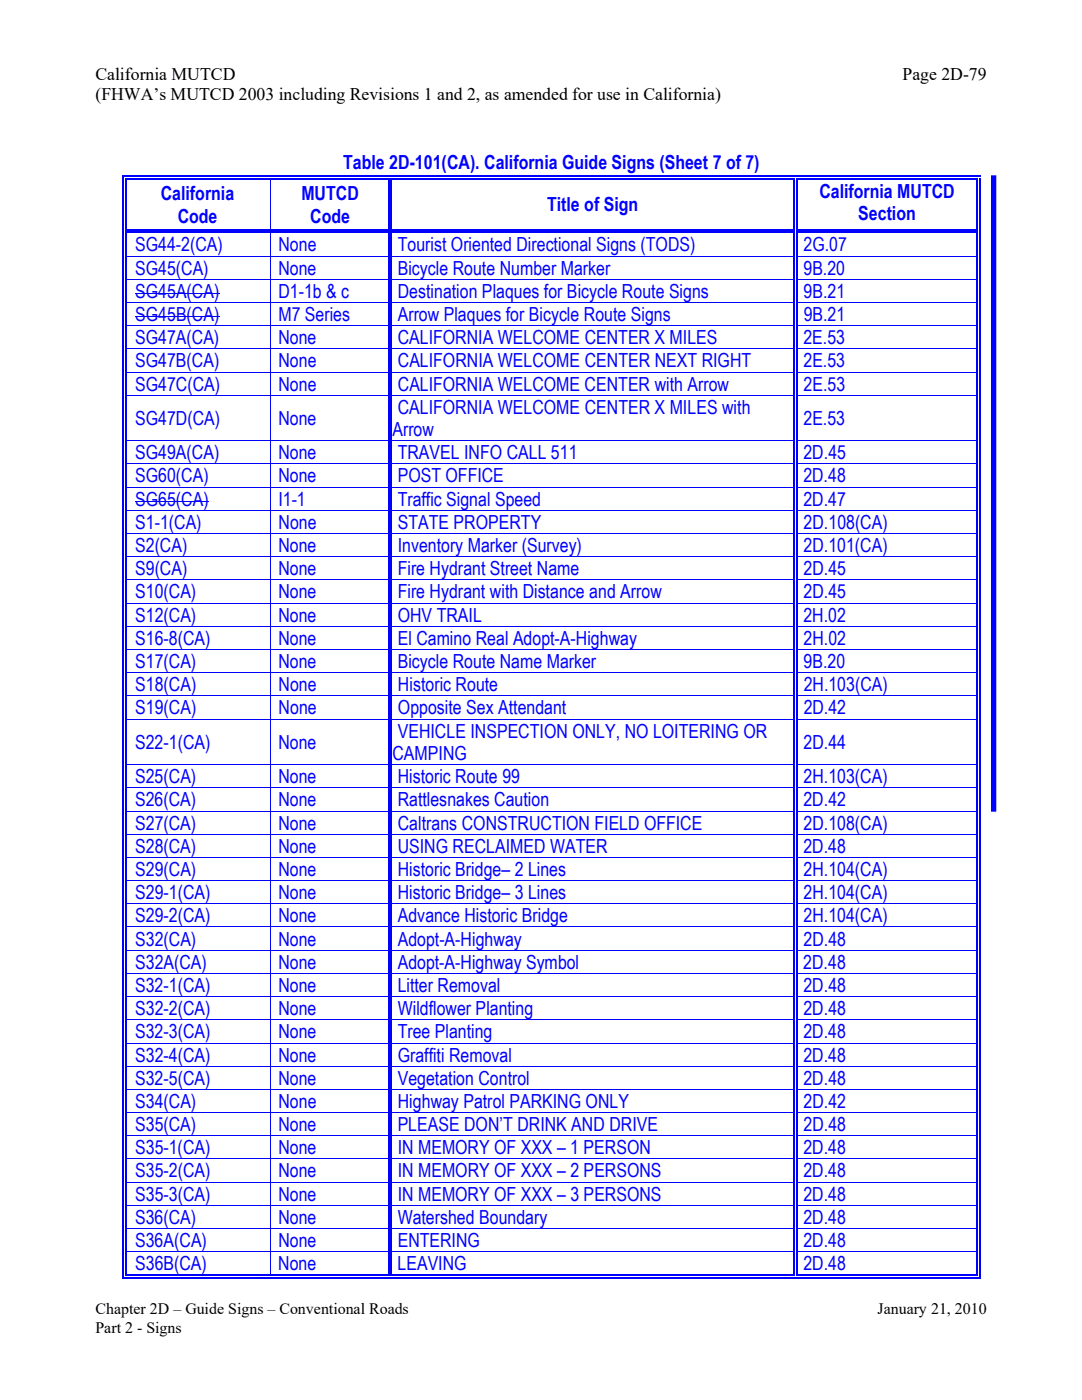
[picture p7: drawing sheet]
<svg xmlns="http://www.w3.org/2000/svg" width="216mm" height="279mm" viewBox="0 0 216 279" stroke-linecap="round" stroke-linejoin="round" font-family="sans-serif">
<defs><g id="words">
<g font-size="3.9" fill="#00f">
<text x="68.5" y="33.7">Table 2D-101(CA). California Guide Signs (Sheet 7 of 7)</text>
<text x="32.1" y="40">California</text>
<text x="60.1" y="40">MUTCD</text>
<text x="163.5" y="39.5">California MUTCD</text>
<text x="35.5" y="44.4">Code</text>
<text x="61.9" y="44.4">Code</text>
<text x="109.2" y="42.2">Title of Sign</text>
<text x="171.3" y="44">Section</text>
<text x="27" y="50.2">SG44-2(CA)</text>
<text x="55.6" y="50.2">None</text>
<text x="79.4" y="50.2">Tourist Oriented Directional Signs (TODS)</text>
<text x="160.3" y="50.2">2G.07</text>
<text x="27" y="54.8">SG45(CA)</text>
<text x="27" y="59.4">SG45A(CA)</text>
<text x="55.5" y="54.8">None</text>
<text x="55.6" y="59.4">D1-1b &amp; c</text>
<text x="79.4" y="54.8">Bicycle Route Number Marker</text>
<text x="79.4" y="59.4">Destination Plaques for Bicycle Route Signs</text>
<text x="160.3" y="54.8">9B.20</text>
<text x="160.3" y="59.4">9B.21</text>
<text x="27" y="64.1">SG45B(CA)</text>
<text x="55.6" y="64.1">M7 Series</text>
<text x="79.4" y="64.1">Arrow Plaques for Bicycle Route Signs</text>
<text x="160.4" y="64.1">9B.21</text>
<text x="27" y="68.7">SG47A(CA)</text>
<text x="55.5" y="68.7">None</text>
<text x="79.4" y="68.7">CALIFORNIA WELCOME CENTER X MILES</text>
<text x="160.3" y="68.7">2E.53</text>
<text x="27" y="73.3">SG47B(CA)</text>
<text x="27" y="78">SG47C(CA)</text>
<text x="55.6" y="73.3">None</text>
<text x="55.6" y="78">None</text>
<text x="79.4" y="78">CALIFORNIA WELCOME CENTER with Arrow</text>
<text x="79.4" y="73.3">CALIFORNIA WELCOME CENTER NEXT RIGHT</text>
<text x="160.3" y="73.3">2E.53</text>
<text x="160.3" y="78">2E.53</text>
<text x="79.4" y="82.6">CALIFORNIA WELCOME CENTER X MILES with</text>
<text x="27" y="84.8">SG47D(CA)</text>
<text x="55.5" y="84.8">None</text>
<text x="78.3" y="87">Arrow</text>
<text x="160.3" y="84.8">2E.53</text>
<text x="27" y="91.7">SG49A(CA)</text>
<text x="55.5" y="91.7">None</text>
<text x="79.4" y="91.7">TRAVEL INFO CALL 511</text>
<text x="160.3" y="91.7">2D.45</text>
<text x="27" y="96.3">SG60(CA)</text>
<text x="27" y="100.9">SG65(CA)</text>
<text x="55.6" y="96.3">None</text>
<text x="55.6" y="100.9">I1-1</text>
<text x="79.4" y="100.9">Traffic Signal Speed</text>
<text x="79.4" y="96.3">POST OFFICE</text>
<text x="160.3" y="96.3">2D.48</text>
<text x="160.3" y="100.9">2D.47</text>
<text x="27" y="105.6">S1-1(CA)</text>
<text x="55.6" y="105.6">None</text>
<text x="79.4" y="105.6">STATE PROPERTY</text>
<text x="160.4" y="105.6">2D.108(CA)</text>
<text x="27" y="110.2">S2(CA)</text>
<text x="55.6" y="110.2">None</text>
<text x="79.4" y="110.2">Inventory Marker (Survey)</text>
<text x="160.3" y="110.2">2D.101(CA)</text>
<text x="27" y="114.8">S9(CA)</text>
<text x="27" y="119.4">S10(CA)</text>
<text x="55.6" y="114.8">None</text>
<text x="55.6" y="119.4">None</text>
<text x="79.4" y="114.8">Fire Hydrant Street Name</text>
<text x="79.4" y="119.4">Fire Hydrant with Distance and Arrow</text>
<text x="160.3" y="114.8">2D.45</text>
<text x="160.3" y="119.4">2D.45</text>
<text x="27" y="124.1">S12(CA)</text>
<text x="55.6" y="124.1">None</text>
<text x="79.4" y="124.1">OHV TRAIL</text>
<text x="160.3" y="124.1">2H.02</text>
<text x="27" y="128.7">S16-8(CA)</text>
<text x="55.6" y="128.7">None</text>
<text x="79.4" y="128.7">El Camino Real Adopt-A-Highway</text>
<text x="160.3" y="128.7">2H.02</text>
<text x="27" y="138">S18(CA)</text>
<text x="27" y="133.3">S17(CA)</text>
<text x="55.6" y="133.3">None</text>
<text x="55.6" y="138">None</text>
<text x="79.4" y="133.3">Bicycle Route Name Marker</text>
<text x="79.4" y="138">Historic Route</text>
<text x="160.3" y="133.3">9B.20</text>
<text x="160.4" y="138">2H.103(CA)</text>
<text x="27" y="142.6">S19(CA)</text>
<text x="55.6" y="142.6">None</text>
<text x="79.4" y="142.6">Opposite Sex Attendant</text>
<text x="160.4" y="142.6">2D.42</text>
<text x="27" y="149.4">S22-1(CA)</text>
<text x="55.6" y="149.4">None</text>
<text x="79.4" y="147.2">VEHICLE INSPECTION ONLY, NO LOITERING OR</text>
<text x="160.3" y="149.4">2D.44</text>
<text x="78.3" y="151.7">CAMPING</text>
<text x="27" y="156.3">S25(CA)</text>
<text x="27" y="160.9">S26(CA)</text>
<text x="55.6" y="160.9">None</text>
<text x="55.6" y="156.3">None</text>
<text x="79.4" y="160.9">Rattlesnakes Caution</text>
<text x="79.4" y="156.3">Historic Route 99</text>
<text x="160.3" y="160.9">2D.42</text>
<text x="160.3" y="156.3">2H.103(CA)</text>
<text x="27" y="165.6">S27(CA)</text>
<text x="55.6" y="165.6">None</text>
<text x="79.4" y="165.6">Caltrans CONSTRUCTION FIELD OFFICE</text>
<text x="160.3" y="165.6">2D.108(CA)</text>
<text x="27" y="170.2">S28(CA)</text>
<text x="55.6" y="170.2">None</text>
<text x="79.4" y="170.2">USING RECLAIMED WATER</text>
<text x="160.3" y="170.2">2D.48</text>
<text x="27" y="174.8">S29(CA)</text>
<text x="27" y="179.5">S29-1(CA)</text>
<text x="55.6" y="174.8">None</text>
<text x="55.6" y="179.5">None</text>
<text x="79.4" y="174.8">Historic Bridge– 2 Lines</text>
<text x="79.4" y="179.5">Historic Bridge– 3 Lines</text>
<text x="160.3" y="174.8">2H.104(CA)</text>
<text x="160.3" y="179.5">2H.104(CA)</text>
<text x="27" y="184.1">S29-2(CA)</text>
<text x="55.6" y="184.1">None</text>
<text x="79.4" y="184.1">Advance Historic Bridge</text>
<text x="160.3" y="184.1">2H.104(CA)</text>
<text x="27" y="188.7">S32(CA)</text>
<text x="55.6" y="188.7">None</text>
<text x="79.4" y="188.7">Adopt-A-Highway</text>
<text x="160.3" y="188.7">2D.48</text>
<text x="27" y="193.3">S32A(CA)</text>
<text x="27" y="198">S32-1(CA)</text>
<text x="55.5" y="193.3">None</text>
<text x="55.6" y="198">None</text>
<text x="79.4" y="193.3">Adopt-A-Highway Symbol</text>
<text x="79.4" y="198">Litter Removal</text>
<text x="160.3" y="193.3">2D.48</text>
<text x="160.3" y="198">2D.48</text>
<text x="27" y="202.6">S32-2(CA)</text>
<text x="55.6" y="202.6">None</text>
<text x="79.4" y="202.6">Wildflower Planting</text>
<text x="160.3" y="202.6">2D.48</text>
<text x="27" y="207.2">S32-3(CA)</text>
<text x="55.6" y="207.2">None</text>
<text x="79.4" y="207.2">Tree Planting</text>
<text x="160.3" y="207.2">2D.48</text>
<text x="27" y="211.9">S32-4(CA)</text>
<text x="55.6" y="211.9">None</text>
<text x="79.4" y="211.9">Graffiti Removal</text>
<text x="160.3" y="211.9">2D.48</text>
<text x="27" y="216.5">S32-5(CA)</text>
<text x="27" y="221.1">S34(CA)</text>
<text x="55.6" y="216.5">None</text>
<text x="55.6" y="221.1">None</text>
<text x="79.4" y="216.5">Vegetation Control</text>
<text x="79.4" y="221.1">Highway Patrol PARKING ONLY</text>
<text x="160.3" y="216.5">2D.48</text>
<text x="160.3" y="221.1">2D.42</text>
<text x="27" y="225.7">S35(CA)</text>
<text x="55.5" y="225.7">None</text>
<text x="79.4" y="225.7">PLEASE DON’T DRINK AND DRIVE</text>
<text x="160.3" y="225.7">2D.48</text>
<text x="27" y="230.4">S35-1(CA)</text>
<text x="55.6" y="230.4">None</text>
<text x="79.4" y="230.4">IN MEMORY OF XXX – 1 PERSON</text>
<text x="160.3" y="230.4">2D.48</text>
<text x="27" y="239.6">S35-3(CA)</text>
<text x="27" y="235">S35-2(CA)</text>
<text x="55.6" y="239.6">None</text>
<text x="55.6" y="235">None</text>
<text x="79.4" y="239.6">IN MEMORY OF XXX – 3 PERSONS</text>
<text x="79.4" y="235">IN MEMORY OF XXX – 2 PERSONS</text>
<text x="160.3" y="239.6">2D.48</text>
<text x="160.3" y="235">2D.48</text>
<text x="27" y="244.2">S36(CA)</text>
<text x="55.6" y="244.2">None</text>
<text x="79.4" y="244.2">Watershed Boundary</text>
<text x="160.3" y="244.2">2D.48</text>
<text x="27" y="248.9">S36A(CA)</text>
<text x="55.5" y="248.9">None</text>
<text x="79.4" y="248.9">ENTERING</text>
<text x="160.3" y="248.9">2D.48</text>
<text x="27" y="253.5">S36B(CA)</text>
<text x="55.5" y="253.5">None</text>
<text x="79.3" y="253.5">LEAVING</text>
<text x="160.3" y="253.5">2D.48</text>
</g>
<g font-size="3.5">
<text x="19" y="15.9">California MUTCD</text>
<text x="180.1" y="15.9">Page 2D-79</text>
<text x="19" y="20">(FHWA’s MUTCD 2003 including Revisions 1 and 2, as amended for use in California)</text>
</g>
<g font-size="3.2">
<text x="19" y="262.3">Chapter 2D – Guide Signs – Conventional Roads</text>
<text x="175.1" y="262.3">January 21, 2010</text>
<text x="19" y="265.9">Part 2 - Signs</text>
</g>
</g></defs>
<g fill="#00f">
<path d="M24.5 35.1h.2v.8h-.2z"/>
<path d="M24.5 35.1h.8v.2h-.8z"/>
<path d="M25 35.6h.3v.3h-.3z"/>
<path d="M25 35.6h.3v.2h-.3z"/>
<path d="M25.3 35.1h.7v.2h-.7z"/>
<path d="M25.3 35.6h.7v.2h-.7z"/>
</g>
<path d="M26 35.2h27.9M26 35.7h27.9" fill="none" stroke="#00f" stroke-width=".25"/>
<g fill="#00f">
<path d="M53.9 35.8l.2 .1z"/>
<path d="M53.9 35.1h.8v.2h-.8z"/>
<path d="M53.9 35.6h.8v.2h-.8z"/>
</g>
<path d="M54.7 35.2h22.7M54.7 35.7h22.7" fill="none" stroke="#00f" stroke-width=".25"/>
<g fill="#00f">
<path d="M77.9 35.8l.3 .1z"/>
<path d="M77.4 35.8l.3 .1z"/>
<path d="M77.4 35.1h.8v.2h-.8z"/>
<path d="M77.4 35.6h.3v.2h-.3z"/>
<path d="M77.9 35.6h.3v.2h-.3z"/>
</g>
<path d="M78.2 35.2h80.2M78.2 35.7h80.2" fill="none" stroke="#00f" stroke-width=".25"/>
<g fill="#00f">
<path d="M158.9 35.8l.2 .1z"/>
<path d="M158.4 35.8l.2 .1z"/>
<path d="M158.4 35.1h.7v.2h-.7z"/>
<path d="M158.4 35.6h.2v.2h-.2z"/>
<path d="M158.9 35.6h.2v.2h-.2z"/>
</g>
<path d="M159.1 35.2h35.8M159.1 35.7h35.8" fill="none" stroke="#00f" stroke-width=".25"/>
<g fill="#00f">
<path d="M195.4 35.8l.2 .1z"/>
<path d="M194.9 35.8l.2 .1z"/>
<path d="M194.9 35.1h.7v.2h-.7z"/>
<path d="M194.9 35.6h.2v.2h-.2z"/>
<path d="M195.4 35.6h.2v.2h-.2z"/>
</g>
<path d="M24.6 35.9v9.9M25.1 35.9v9.9M77.5 35.9v9.9M78 35.9v9.9M158.5 35.9v9.9M159 35.9v9.9M195 35.9v9.9M195.5 35.9v9.9" fill="none" stroke="#00f" stroke-width=".25"/>
<path d="M54 35.9v9.9" fill="none" stroke="#00f" stroke-width=".2"/>
<g fill="#00f">
<path d="M25 46.5l.3 .1z"/>
<path d="M24.5 45.8h.2v.8h-.2z"/>
<path d="M25 45.8h.3v.2h-.3z"/>
<path d="M25 46.3h.3v.2h-.3z"/>
</g>
<path d="M25.3 45.9h28.6M25.3 46.4h28.6" fill="none" stroke="#00f" stroke-width=".25"/>
<g fill="#00f">
<path d="M53.9 46.5l.2 .1z"/>
<path d="M53.9 45.8h.8v.2h-.8z"/>
<path d="M53.9 46.3h.8v.2h-.8z"/>
</g>
<path d="M54.7 45.9h22.7M54.7 46.4h22.7" fill="none" stroke="#00f" stroke-width=".25"/>
<g fill="#00f">
<path d="M77.9 46.5l.3 .1z"/>
<path d="M77.4 46.5l.3 .1z"/>
<path d="M77.4 45.8h.3v.2h-.3z"/>
<path d="M77.4 46.3h.3v.2h-.3z"/>
<path d="M77.9 45.8h.3v.2h-.3z"/>
<path d="M77.9 46.3h.3v.2h-.3z"/>
</g>
<path d="M78.2 45.9h80.2M78.2 46.4h80.2" fill="none" stroke="#00f" stroke-width=".25"/>
<g fill="#00f">
<path d="M158.9 46.5l.2 .1z"/>
<path d="M158.4 46.5l.2 .1z"/>
<path d="M158.4 45.8h.2v.2h-.2z"/>
<path d="M158.4 46.3h.2v.2h-.2z"/>
<path d="M158.9 45.8h.2v.2h-.2z"/>
<path d="M158.9 46.3h.2v.2h-.2z"/>
</g>
<path d="M159.1 45.9h35.8M159.1 46.4h35.8" fill="none" stroke="#00f" stroke-width=".25"/>
<g fill="#00f">
<path d="M195.4 46.5l.2 .1z"/>
<path d="M194.9 46.5l.2 .1z"/>
<path d="M194.9 45.8h.2v.2h-.2z"/>
<path d="M194.9 46.3h.2v.2h-.2z"/>
<path d="M195.4 45.8h.2v.7h-.2z"/>
</g>
<path d="M24.6 46.6v4.4M25.1 46.6v4.4M77.5 46.6v4.4M78 46.6v4.4M158.5 46.6v4.4M159 46.6v4.4M195 46.6v4.4M195.5 46.6v4.4" fill="none" stroke="#00f" stroke-width=".25"/>
<path d="M54 46.6v4.4" fill="none" stroke="#00f" stroke-width=".2"/>
<g fill="#00f">
<path d="M25 51h.3v.2h-.3z"/>
<path d="M24.5 51h.2v.2h-.2z"/>
</g>
<path d="M25.3 51.1h52.1" fill="none" stroke="#00f" stroke-width=".2"/>
<g fill="#00f">
<path d="M77.9 51h.3v.2h-.3z"/>
<path d="M77.4 51h.3v.2h-.3z"/>
</g>
<path d="M78.2 51.1h80.2" fill="none" stroke="#00f" stroke-width=".2"/>
<g fill="#00f">
<path d="M158.9 51h.2v.2h-.2z"/>
<path d="M158.4 51h.2v.2h-.2z"/>
</g>
<path d="M159.1 51.1h35.8" fill="none" stroke="#00f" stroke-width=".2"/>
<g fill="#00f">
<path d="M195.4 51h.2v.2h-.2z"/>
<path d="M194.9 51h.2v.2h-.2z"/>
</g>
<path d="M24.6 51.2v4.4M25.1 51.2v4.4M77.5 51.2v4.4M78 51.2v4.4M158.5 51.2v4.4M159 51.2v4.4M195 51.2v4.4M195.5 51.2v4.4" fill="none" stroke="#00f" stroke-width=".25"/>
<path d="M27 58.5h16.8M54 51.2v4.4" fill="none" stroke="#00f" stroke-width=".2"/>
<g fill="#00f">
<path d="M25 55.6h.3v.2h-.3z"/>
<path d="M24.5 55.6h.2v.2h-.2z"/>
</g>
<path d="M25.3 55.7h52.1" fill="none" stroke="#00f" stroke-width=".2"/>
<g fill="#00f">
<path d="M77.9 55.6h.3v.2h-.3z"/>
<path d="M77.4 55.6h.3v.2h-.3z"/>
</g>
<path d="M78.2 55.7h80.2" fill="none" stroke="#00f" stroke-width=".2"/>
<g fill="#00f">
<path d="M158.9 55.6h.2v.2h-.2z"/>
<path d="M158.4 55.6h.2v.2h-.2z"/>
</g>
<path d="M159.1 55.7h35.8" fill="none" stroke="#00f" stroke-width=".2"/>
<g fill="#00f">
<path d="M195.4 55.6h.2v.2h-.2z"/>
<path d="M194.9 55.6h.2v.2h-.2z"/>
</g>
<path d="M24.6 55.8v4.5M25.1 55.8v4.5M77.5 55.8v4.5M78 55.8v4.5M158.5 55.8v4.5M159 55.8v4.5M195 55.8v4.5M195.5 55.8v4.5" fill="none" stroke="#00f" stroke-width=".25"/>
<path d="M54 55.8v4.5M27 63.2h16.8" fill="none" stroke="#00f" stroke-width=".2"/>
<g fill="#00f">
<path d="M25 60.3h.3v.2h-.3z"/>
<path d="M24.5 60.3h.2v.2h-.2z"/>
</g>
<path d="M25.3 60.4h52.1" fill="none" stroke="#00f" stroke-width=".2"/>
<g fill="#00f">
<path d="M77.9 60.3h.3v.2h-.3z"/>
<path d="M77.4 60.3h.3v.2h-.3z"/>
</g>
<path d="M78.2 60.4h80.2" fill="none" stroke="#00f" stroke-width=".2"/>
<g fill="#00f">
<path d="M158.9 60.3h.2v.2h-.2z"/>
<path d="M158.4 60.3h.2v.2h-.2z"/>
</g>
<path d="M159.1 60.4h35.8" fill="none" stroke="#00f" stroke-width=".2"/>
<g fill="#00f">
<path d="M195.4 60.3h.2v.2h-.2z"/>
<path d="M194.9 60.3h.2v.2h-.2z"/>
</g>
<path d="M24.6 60.5v4.4M25.1 60.5v4.4M77.5 60.5v4.4M78 60.5v4.4M158.5 60.5v4.4M159 60.5v4.4M195 60.5v4.4M195.5 60.5v4.4" fill="none" stroke="#00f" stroke-width=".25"/>
<path d="M54 60.5v4.4" fill="none" stroke="#00f" stroke-width=".2"/>
<g fill="#00f">
<path d="M25 64.9h.3v.2h-.3z"/>
<path d="M24.5 64.9h.2v.2h-.2z"/>
</g>
<path d="M25.3 65h52.1" fill="none" stroke="#00f" stroke-width=".2"/>
<g fill="#00f">
<path d="M77.9 64.9h.3v.2h-.3z"/>
<path d="M77.4 64.9h.3v.2h-.3z"/>
</g>
<path d="M78.2 65h80.2" fill="none" stroke="#00f" stroke-width=".2"/>
<g fill="#00f">
<path d="M158.9 64.9h.2v.2h-.2z"/>
<path d="M158.4 64.9h.2v.2h-.2z"/>
</g>
<path d="M159.1 65h35.8" fill="none" stroke="#00f" stroke-width=".2"/>
<g fill="#00f">
<path d="M195.4 64.9h.2v.2h-.2z"/>
<path d="M194.9 64.9h.2v.2h-.2z"/>
</g>
<path d="M24.6 65.1v4.4M25.1 65.1v4.4M77.5 65.1v4.4M78 65.1v4.4M158.5 65.1v4.4M159 65.1v4.4M195 65.1v4.4M195.5 65.1v4.4" fill="none" stroke="#00f" stroke-width=".25"/>
<path d="M54 65.1v4.4" fill="none" stroke="#00f" stroke-width=".2"/>
<g fill="#00f">
<path d="M25 69.5h.3v.2h-.3z"/>
<path d="M24.5 69.5h.2v.2h-.2z"/>
</g>
<path d="M25.3 69.6h52.1" fill="none" stroke="#00f" stroke-width=".2"/>
<g fill="#00f">
<path d="M77.9 69.5h.3v.2h-.3z"/>
<path d="M77.4 69.5h.3v.2h-.3z"/>
</g>
<path d="M78.2 69.6h80.2" fill="none" stroke="#00f" stroke-width=".2"/>
<g fill="#00f">
<path d="M158.9 69.5h.2v.2h-.2z"/>
<path d="M158.4 69.5h.2v.2h-.2z"/>
</g>
<path d="M159.1 69.6h35.8" fill="none" stroke="#00f" stroke-width=".2"/>
<g fill="#00f">
<path d="M195.4 69.5h.2v.2h-.2z"/>
<path d="M194.9 69.5h.2v.2h-.2z"/>
</g>
<path d="M24.6 69.7v4.5M25.1 69.7v4.5M77.5 69.7v4.5M78 69.7v4.5M158.5 69.7v4.5M159 69.7v4.5M195 69.7v4.5M195.5 69.7v4.5" fill="none" stroke="#00f" stroke-width=".25"/>
<path d="M54 69.7v4.5" fill="none" stroke="#00f" stroke-width=".2"/>
<g fill="#00f">
<path d="M25 74.2h.3v.1h-.3z"/>
<path d="M24.5 74.2h.2v.1h-.2z"/>
</g>
<path d="M25.3 74.3h52.1" fill="none" stroke="#00f" stroke-width=".2"/>
<g fill="#00f">
<path d="M77.9 74.2h.3v.1h-.3z"/>
<path d="M77.4 74.2h.3v.1h-.3z"/>
</g>
<path d="M78.2 74.3h80.2" fill="none" stroke="#00f" stroke-width=".2"/>
<g fill="#00f">
<path d="M158.9 74.2h.2v.1h-.2z"/>
<path d="M158.4 74.2h.2v.1h-.2z"/>
</g>
<path d="M159.1 74.3h35.8" fill="none" stroke="#00f" stroke-width=".2"/>
<g fill="#00f">
<path d="M195.4 74.2h.2v.1h-.2z"/>
<path d="M194.9 74.2h.2v.1h-.2z"/>
</g>
<path d="M24.6 74.3v4.5M25.1 74.3v4.5M77.5 74.3v4.5M78 74.3v4.5M158.5 74.3v4.5M159 74.3v4.5M195 74.3v4.5M195.5 74.3v4.5" fill="none" stroke="#00f" stroke-width=".25"/>
<path d="M54 74.3v4.5" fill="none" stroke="#00f" stroke-width=".2"/>
<g fill="#00f">
<path d="M25 78.8h.3v.2h-.3z"/>
<path d="M24.5 78.8h.2v.2h-.2z"/>
</g>
<path d="M25.3 78.9h52.1" fill="none" stroke="#00f" stroke-width=".2"/>
<g fill="#00f">
<path d="M77.9 78.8h.3v.2h-.3z"/>
<path d="M77.4 78.8h.3v.2h-.3z"/>
</g>
<path d="M78.2 78.9h80.2" fill="none" stroke="#00f" stroke-width=".2"/>
<g fill="#00f">
<path d="M158.9 78.8h.2v.2h-.2z"/>
<path d="M158.4 78.8h.2v.2h-.2z"/>
</g>
<path d="M159.1 78.9h35.8" fill="none" stroke="#00f" stroke-width=".2"/>
<g fill="#00f">
<path d="M195.4 78.8h.2v.2h-.2z"/>
<path d="M194.9 78.8h.2v.2h-.2z"/>
</g>
<path d="M24.6 79v8.9M25.1 79v8.9M77.5 79v8.9M78 79v8.9M158.5 79v8.9M159 79v8.9M195 79v8.9M195.5 79v8.9" fill="none" stroke="#00f" stroke-width=".25"/>
<path d="M54 79v8.9" fill="none" stroke="#00f" stroke-width=".2"/>
<g fill="#00f">
<path d="M25 87.9h.3v.2h-.3z"/>
<path d="M24.5 87.9h.2v.2h-.2z"/>
</g>
<path d="M25.3 88h52.1" fill="none" stroke="#00f" stroke-width=".2"/>
<g fill="#00f">
<path d="M77.9 87.9h.3v.2h-.3z"/>
<path d="M77.4 87.9h.3v.2h-.3z"/>
</g>
<path d="M78.2 88h80.2" fill="none" stroke="#00f" stroke-width=".2"/>
<g fill="#00f">
<path d="M158.9 87.9h.2v.2h-.2z"/>
<path d="M158.4 87.9h.2v.2h-.2z"/>
</g>
<path d="M159.1 88h35.8" fill="none" stroke="#00f" stroke-width=".2"/>
<g fill="#00f">
<path d="M195.4 87.9h.2v.2h-.2z"/>
<path d="M194.9 87.9h.2v.2h-.2z"/>
</g>
<path d="M24.6 88.1v4.4M25.1 88.1v4.4M77.5 88.1v4.4M78 88.1v4.4M158.5 88.1v4.4M159 88.1v4.4M195 88.1v4.4M195.5 88.1v4.4" fill="none" stroke="#00f" stroke-width=".25"/>
<path d="M54 88.1v4.4" fill="none" stroke="#00f" stroke-width=".2"/>
<g fill="#00f">
<path d="M25 92.5h.3v.2h-.3z"/>
<path d="M24.5 92.5h.2v.2h-.2z"/>
</g>
<path d="M25.3 92.6h52.1" fill="none" stroke="#00f" stroke-width=".2"/>
<g fill="#00f">
<path d="M77.9 92.5h.3v.2h-.3z"/>
<path d="M77.4 92.5h.3v.2h-.3z"/>
</g>
<path d="M78.2 92.6h80.2" fill="none" stroke="#00f" stroke-width=".2"/>
<g fill="#00f">
<path d="M158.9 92.5h.2v.2h-.2z"/>
<path d="M158.4 92.5h.2v.2h-.2z"/>
</g>
<path d="M159.1 92.6h35.8" fill="none" stroke="#00f" stroke-width=".2"/>
<g fill="#00f">
<path d="M195.4 92.5h.2v.2h-.2z"/>
<path d="M194.9 92.5h.2v.2h-.2z"/>
</g>
<path d="M24.6 92.7v4.4M25.1 92.7v4.4M77.5 92.7v4.4M78 92.7v4.4M158.5 92.7v4.4M159 92.7v4.4M195 92.7v4.4M195.5 92.7v4.4" fill="none" stroke="#00f" stroke-width=".25"/>
<path d="M54 92.7v4.4M27 100h14.6" fill="none" stroke="#00f" stroke-width=".2"/>
<g fill="#00f">
<path d="M25 97.1h.3v.2h-.3z"/>
<path d="M24.5 97.1h.2v.2h-.2z"/>
</g>
<path d="M25.3 97.2h52.1" fill="none" stroke="#00f" stroke-width=".2"/>
<g fill="#00f">
<path d="M77.9 97.1h.3v.2h-.3z"/>
<path d="M77.4 97.1h.3v.2h-.3z"/>
</g>
<path d="M78.2 97.2h80.2" fill="none" stroke="#00f" stroke-width=".2"/>
<g fill="#00f">
<path d="M158.9 97.1h.2v.2h-.2z"/>
<path d="M158.4 97.1h.2v.2h-.2z"/>
</g>
<path d="M159.1 97.2h35.8" fill="none" stroke="#00f" stroke-width=".2"/>
<g fill="#00f">
<path d="M195.4 97.1h.2v.2h-.2z"/>
<path d="M194.9 97.1h.2v.2h-.2z"/>
</g>
<path d="M24.6 97.3v4.5M25.1 97.3v4.5M77.5 97.3v4.5M78 97.3v4.5M158.5 97.3v4.5M159 97.3v4.5M195 97.3v4.5M195.5 97.3v4.5" fill="none" stroke="#00f" stroke-width=".25"/>
<path d="M54 97.3v4.5" fill="none" stroke="#00f" stroke-width=".2"/>
<g fill="#00f">
<path d="M25 101.8h.3v.1h-.3z"/>
<path d="M24.5 101.8h.2v.1h-.2z"/>
</g>
<path d="M25.3 101.9h52.1" fill="none" stroke="#00f" stroke-width=".2"/>
<g fill="#00f">
<path d="M77.9 101.8h.3v.1h-.3z"/>
<path d="M77.4 101.8h.3v.1h-.3z"/>
</g>
<path d="M78.2 101.9h80.2" fill="none" stroke="#00f" stroke-width=".2"/>
<g fill="#00f">
<path d="M158.9 101.8h.2v.1h-.2z"/>
<path d="M158.4 101.8h.2v.1h-.2z"/>
</g>
<path d="M159.1 101.9h35.8" fill="none" stroke="#00f" stroke-width=".2"/>
<g fill="#00f">
<path d="M195.4 101.8h.2v.1h-.2z"/>
<path d="M194.9 101.8h.2v.1h-.2z"/>
</g>
<path d="M24.6 101.9v4.5M25.1 101.9v4.5M77.5 101.9v4.5M78 101.9v4.5M158.5 101.9v4.5M159 101.9v4.5M195 101.9v4.5M195.5 101.9v4.5" fill="none" stroke="#00f" stroke-width=".25"/>
<path d="M54 101.9v4.5" fill="none" stroke="#00f" stroke-width=".2"/>
<g fill="#00f">
<path d="M25 106.4h.3v.2h-.3z"/>
<path d="M24.5 106.4h.2v.2h-.2z"/>
</g>
<path d="M25.3 106.5h52.1" fill="none" stroke="#00f" stroke-width=".2"/>
<g fill="#00f">
<path d="M77.9 106.4h.3v.2h-.3z"/>
<path d="M77.4 106.4h.3v.2h-.3z"/>
</g>
<path d="M78.2 106.5h80.2" fill="none" stroke="#00f" stroke-width=".2"/>
<g fill="#00f">
<path d="M158.9 106.4h.2v.2h-.2z"/>
<path d="M158.4 106.4h.2v.2h-.2z"/>
</g>
<path d="M159.1 106.5h35.8" fill="none" stroke="#00f" stroke-width=".2"/>
<g fill="#00f">
<path d="M195.4 106.4h.2v.2h-.2z"/>
<path d="M194.9 106.4h.2v.2h-.2z"/>
</g>
<path d="M24.6 106.6v4.4M25.1 106.6v4.4M77.5 106.6v4.4M78 106.6v4.4M158.5 106.6v4.4M159 106.6v4.4M195 106.6v4.4M195.5 106.6v4.4" fill="none" stroke="#00f" stroke-width=".25"/>
<path d="M54 106.6v4.4" fill="none" stroke="#00f" stroke-width=".2"/>
<g fill="#00f">
<path d="M25 111h.3v.2h-.3z"/>
<path d="M24.5 111h.2v.2h-.2z"/>
</g>
<path d="M25.3 111.1h52.1" fill="none" stroke="#00f" stroke-width=".2"/>
<g fill="#00f">
<path d="M77.9 111h.3v.2h-.3z"/>
<path d="M77.4 111h.3v.2h-.3z"/>
</g>
<path d="M78.2 111.1h80.2" fill="none" stroke="#00f" stroke-width=".2"/>
<g fill="#00f">
<path d="M158.9 111h.2v.2h-.2z"/>
<path d="M158.4 111h.2v.2h-.2z"/>
</g>
<path d="M159.1 111.1h35.8" fill="none" stroke="#00f" stroke-width=".2"/>
<g fill="#00f">
<path d="M195.4 111h.2v.2h-.2z"/>
<path d="M194.9 111h.2v.2h-.2z"/>
</g>
<path d="M24.6 111.2v4.5M25.1 111.2v4.5M77.5 111.2v4.5M78 111.2v4.5M158.5 111.2v4.5M159 111.2v4.5M195 111.2v4.5M195.5 111.2v4.5" fill="none" stroke="#00f" stroke-width=".25"/>
<path d="M54 111.2v4.5" fill="none" stroke="#00f" stroke-width=".2"/>
<g fill="#00f">
<path d="M25 115.7h.3v.1h-.3z"/>
<path d="M24.5 115.7h.2v.1h-.2z"/>
</g>
<path d="M25.3 115.7h52.1" fill="none" stroke="#00f" stroke-width=".2"/>
<g fill="#00f">
<path d="M77.9 115.7h.3v.1h-.3z"/>
<path d="M77.4 115.7h.3v.1h-.3z"/>
</g>
<path d="M78.2 115.7h80.2" fill="none" stroke="#00f" stroke-width=".2"/>
<g fill="#00f">
<path d="M158.9 115.7h.2v.1h-.2z"/>
<path d="M158.4 115.7h.2v.1h-.2z"/>
</g>
<path d="M159.1 115.7h35.8" fill="none" stroke="#00f" stroke-width=".2"/>
<g fill="#00f">
<path d="M195.4 115.7h.2v.1h-.2z"/>
<path d="M194.9 115.7h.2v.1h-.2z"/>
</g>
<path d="M24.6 115.8v4.5M25.1 115.8v4.5M77.5 115.8v4.5M78 115.8v4.5M158.5 115.8v4.5M159 115.8v4.5M195 115.8v4.5M195.5 115.8v4.5" fill="none" stroke="#00f" stroke-width=".25"/>
<path d="M54 115.8v4.5" fill="none" stroke="#00f" stroke-width=".2"/>
<g fill="#00f">
<path d="M25 120.3h.3v.2h-.3z"/>
<path d="M24.5 120.3h.2v.2h-.2z"/>
</g>
<path d="M25.3 120.4h52.1" fill="none" stroke="#00f" stroke-width=".2"/>
<g fill="#00f">
<path d="M77.9 120.3h.3v.2h-.3z"/>
<path d="M77.4 120.3h.3v.2h-.3z"/>
</g>
<path d="M78.2 120.4h80.2" fill="none" stroke="#00f" stroke-width=".2"/>
<g fill="#00f">
<path d="M158.9 120.3h.2v.2h-.2z"/>
<path d="M158.4 120.3h.2v.2h-.2z"/>
</g>
<path d="M159.1 120.4h35.8" fill="none" stroke="#00f" stroke-width=".2"/>
<g fill="#00f">
<path d="M195.4 120.3h.2v.2h-.2z"/>
<path d="M194.9 120.3h.2v.2h-.2z"/>
</g>
<path d="M24.6 120.5v4.4M25.1 120.5v4.4M77.5 120.5v4.4M78 120.5v4.4M158.5 120.5v4.4M159 120.5v4.4M195 120.5v4.4M195.5 120.5v4.4" fill="none" stroke="#00f" stroke-width=".25"/>
<path d="M54 120.5v4.4" fill="none" stroke="#00f" stroke-width=".2"/>
<g fill="#00f">
<path d="M25 124.9h.3v.2h-.3z"/>
<path d="M24.5 124.9h.2v.2h-.2z"/>
</g>
<path d="M25.3 125h52.1" fill="none" stroke="#00f" stroke-width=".2"/>
<g fill="#00f">
<path d="M77.9 124.9h.3v.2h-.3z"/>
<path d="M77.4 124.9h.3v.2h-.3z"/>
</g>
<path d="M78.2 125h80.2" fill="none" stroke="#00f" stroke-width=".2"/>
<g fill="#00f">
<path d="M158.9 124.9h.2v.2h-.2z"/>
<path d="M158.4 124.9h.2v.2h-.2z"/>
</g>
<path d="M159.1 125h35.8" fill="none" stroke="#00f" stroke-width=".2"/>
<g fill="#00f">
<path d="M195.4 124.9h.2v.2h-.2z"/>
<path d="M194.9 124.9h.2v.2h-.2z"/>
</g>
<path d="M24.6 125.1v4.4M25.1 125.1v4.4M77.5 125.1v4.4M78 125.1v4.4M158.5 125.1v4.4M159 125.1v4.4M195 125.1v4.4M195.5 125.1v4.4" fill="none" stroke="#00f" stroke-width=".25"/>
<path d="M54 125.1v4.4" fill="none" stroke="#00f" stroke-width=".2"/>
<g fill="#00f">
<path d="M25 129.5h.3v.2h-.3z"/>
<path d="M24.5 129.5h.2v.2h-.2z"/>
</g>
<path d="M25.3 129.6h52.1" fill="none" stroke="#00f" stroke-width=".2"/>
<g fill="#00f">
<path d="M77.9 129.5h.3v.2h-.3z"/>
<path d="M77.4 129.5h.3v.2h-.3z"/>
</g>
<path d="M78.2 129.6h80.2" fill="none" stroke="#00f" stroke-width=".2"/>
<g fill="#00f">
<path d="M158.9 129.5h.2v.2h-.2z"/>
<path d="M158.4 129.5h.2v.2h-.2z"/>
</g>
<path d="M159.1 129.6h35.8" fill="none" stroke="#00f" stroke-width=".2"/>
<g fill="#00f">
<path d="M195.4 129.5h.2v.2h-.2z"/>
<path d="M194.9 129.5h.2v.2h-.2z"/>
</g>
<path d="M24.6 129.7v4.5M25.1 129.7v4.5M77.5 129.7v4.5M78 129.7v4.5M158.5 129.7v4.5M159 129.7v4.5M195 129.7v4.5M195.5 129.7v4.5" fill="none" stroke="#00f" stroke-width=".25"/>
<path d="M54 129.7v4.5" fill="none" stroke="#00f" stroke-width=".2"/>
<g fill="#00f">
<path d="M25 134.2h.3v.1h-.3z"/>
<path d="M24.5 134.2h.2v.1h-.2z"/>
</g>
<path d="M25.3 134.3h52.1" fill="none" stroke="#00f" stroke-width=".2"/>
<g fill="#00f">
<path d="M77.9 134.2h.3v.1h-.3z"/>
<path d="M77.4 134.2h.3v.1h-.3z"/>
</g>
<path d="M78.2 134.3h80.2" fill="none" stroke="#00f" stroke-width=".2"/>
<g fill="#00f">
<path d="M158.9 134.2h.2v.1h-.2z"/>
<path d="M158.4 134.2h.2v.1h-.2z"/>
</g>
<path d="M159.1 134.3h35.8" fill="none" stroke="#00f" stroke-width=".2"/>
<g fill="#00f">
<path d="M195.4 134.2h.2v.1h-.2z"/>
<path d="M194.9 134.2h.2v.1h-.2z"/>
</g>
<path d="M24.6 134.3v4.5M25.1 134.3v4.5M77.5 134.3v4.5M78 134.3v4.5M158.5 134.3v4.5M159 134.3v4.5M195 134.3v4.5M195.5 134.3v4.5" fill="none" stroke="#00f" stroke-width=".25"/>
<path d="M54 134.3v4.5" fill="none" stroke="#00f" stroke-width=".2"/>
<g fill="#00f">
<path d="M25 138.8h.3v.2h-.3z"/>
<path d="M24.5 138.8h.2v.2h-.2z"/>
</g>
<path d="M25.3 138.9h52.1" fill="none" stroke="#00f" stroke-width=".2"/>
<g fill="#00f">
<path d="M77.9 138.8h.3v.2h-.3z"/>
<path d="M77.4 138.8h.3v.2h-.3z"/>
</g>
<path d="M78.2 138.9h80.2" fill="none" stroke="#00f" stroke-width=".2"/>
<g fill="#00f">
<path d="M158.9 138.8h.2v.2h-.2z"/>
<path d="M158.4 138.8h.2v.2h-.2z"/>
</g>
<path d="M159.1 138.9h35.8" fill="none" stroke="#00f" stroke-width=".2"/>
<g fill="#00f">
<path d="M195.4 138.8h.2v.2h-.2z"/>
<path d="M194.9 138.8h.2v.2h-.2z"/>
</g>
<path d="M24.6 139v4.4M25.1 139v4.4M77.5 139v4.4M78 139v4.4M158.5 139v4.4M159 139v4.4M195 139v4.4M195.5 139v4.4" fill="none" stroke="#00f" stroke-width=".25"/>
<path d="M54 139v4.4" fill="none" stroke="#00f" stroke-width=".2"/>
<g fill="#00f">
<path d="M25 143.4h.3v.2h-.3z"/>
<path d="M24.5 143.4h.2v.2h-.2z"/>
</g>
<path d="M25.3 143.5h52.1" fill="none" stroke="#00f" stroke-width=".2"/>
<g fill="#00f">
<path d="M77.9 143.4h.3v.2h-.3z"/>
<path d="M77.4 143.4h.3v.2h-.3z"/>
</g>
<path d="M78.2 143.5h80.2" fill="none" stroke="#00f" stroke-width=".2"/>
<g fill="#00f">
<path d="M158.9 143.4h.2v.2h-.2z"/>
<path d="M158.4 143.4h.2v.2h-.2z"/>
</g>
<path d="M159.1 143.5h35.8" fill="none" stroke="#00f" stroke-width=".2"/>
<g fill="#00f">
<path d="M195.4 143.4h.2v.2h-.2z"/>
<path d="M194.9 143.4h.2v.2h-.2z"/>
</g>
<path d="M24.6 143.6v8.9M25.1 143.6v8.9M77.5 143.6v8.9M78 143.6v8.9M158.5 143.6v8.9M159 143.6v8.9M195 143.6v8.9M195.5 143.6v8.9" fill="none" stroke="#00f" stroke-width=".25"/>
<path d="M54 143.6v8.9" fill="none" stroke="#00f" stroke-width=".2"/>
<g fill="#00f">
<path d="M25 152.5h.3v.2h-.3z"/>
<path d="M24.5 152.5h.2v.2h-.2z"/>
</g>
<path d="M25.3 152.6h52.1" fill="none" stroke="#00f" stroke-width=".2"/>
<g fill="#00f">
<path d="M77.9 152.5h.3v.2h-.3z"/>
<path d="M77.4 152.5h.3v.2h-.3z"/>
</g>
<path d="M78.2 152.6h80.2" fill="none" stroke="#00f" stroke-width=".2"/>
<g fill="#00f">
<path d="M158.9 152.5h.2v.2h-.2z"/>
<path d="M158.4 152.5h.2v.2h-.2z"/>
</g>
<path d="M159.1 152.6h35.8" fill="none" stroke="#00f" stroke-width=".2"/>
<g fill="#00f">
<path d="M195.4 152.5h.2v.2h-.2z"/>
<path d="M194.9 152.5h.2v.2h-.2z"/>
</g>
<path d="M24.6 152.7v4.4M25.1 152.7v4.4M77.5 152.7v4.4M78 152.7v4.4M158.5 152.7v4.4M159 152.7v4.4M195 152.7v4.4M195.5 152.7v4.4" fill="none" stroke="#00f" stroke-width=".25"/>
<path d="M54 152.7v4.4" fill="none" stroke="#00f" stroke-width=".2"/>
<g fill="#00f">
<path d="M25 157.1h.3v.2h-.3z"/>
<path d="M24.5 157.1h.2v.2h-.2z"/>
</g>
<path d="M25.3 157.2h52.1" fill="none" stroke="#00f" stroke-width=".2"/>
<g fill="#00f">
<path d="M77.9 157.1h.3v.2h-.3z"/>
<path d="M77.4 157.1h.3v.2h-.3z"/>
</g>
<path d="M78.2 157.2h80.2" fill="none" stroke="#00f" stroke-width=".2"/>
<g fill="#00f">
<path d="M158.9 157.1h.2v.2h-.2z"/>
<path d="M158.4 157.1h.2v.2h-.2z"/>
</g>
<path d="M159.1 157.2h35.8" fill="none" stroke="#00f" stroke-width=".2"/>
<g fill="#00f">
<path d="M195.4 157.1h.2v.2h-.2z"/>
<path d="M194.9 157.1h.2v.2h-.2z"/>
</g>
<path d="M24.6 157.3v4.5M25.1 157.3v4.5M77.5 157.3v4.5M78 157.3v4.5M158.5 157.3v4.5M159 157.3v4.5M195 157.3v4.5M195.5 157.3v4.5" fill="none" stroke="#00f" stroke-width=".25"/>
<path d="M54 157.3v4.5" fill="none" stroke="#00f" stroke-width=".2"/>
<g fill="#00f">
<path d="M25 161.8h.3v.1h-.3z"/>
<path d="M24.5 161.8h.2v.1h-.2z"/>
</g>
<path d="M25.3 161.9h52.1" fill="none" stroke="#00f" stroke-width=".2"/>
<g fill="#00f">
<path d="M77.9 161.8h.3v.1h-.3z"/>
<path d="M77.4 161.8h.3v.1h-.3z"/>
</g>
<path d="M78.2 161.9h80.2" fill="none" stroke="#00f" stroke-width=".2"/>
<g fill="#00f">
<path d="M158.9 161.8h.2v.1h-.2z"/>
<path d="M158.4 161.8h.2v.1h-.2z"/>
</g>
<path d="M159.1 161.9h35.8" fill="none" stroke="#00f" stroke-width=".2"/>
<g fill="#00f">
<path d="M195.4 161.8h.2v.1h-.2z"/>
<path d="M194.9 161.8h.2v.1h-.2z"/>
</g>
<path d="M24.6 161.9v4.5M25.1 161.9v4.5M77.5 161.9v4.5M78 161.9v4.5M158.5 161.9v4.5M159 161.9v4.5M195 161.9v4.5M195.5 161.9v4.5" fill="none" stroke="#00f" stroke-width=".25"/>
<path d="M54 161.9v4.5" fill="none" stroke="#00f" stroke-width=".2"/>
<g fill="#00f">
<path d="M25 166.4h.3v.2h-.3z"/>
<path d="M24.5 166.4h.2v.2h-.2z"/>
</g>
<path d="M25.3 166.5h52.1" fill="none" stroke="#00f" stroke-width=".2"/>
<g fill="#00f">
<path d="M77.9 166.4h.3v.2h-.3z"/>
<path d="M77.4 166.4h.3v.2h-.3z"/>
</g>
<path d="M78.2 166.5h80.2" fill="none" stroke="#00f" stroke-width=".2"/>
<g fill="#00f">
<path d="M158.9 166.4h.2v.2h-.2z"/>
<path d="M158.4 166.4h.2v.2h-.2z"/>
</g>
<path d="M159.1 166.5h35.8" fill="none" stroke="#00f" stroke-width=".2"/>
<g fill="#00f">
<path d="M195.4 166.4h.2v.2h-.2z"/>
<path d="M194.9 166.4h.2v.2h-.2z"/>
</g>
<path d="M24.6 166.6v4.4M25.1 166.6v4.4M77.5 166.6v4.4M78 166.6v4.4M158.5 166.6v4.4M159 166.6v4.4M195 166.6v4.4M195.5 166.6v4.4" fill="none" stroke="#00f" stroke-width=".25"/>
<path d="M54 166.6v4.4" fill="none" stroke="#00f" stroke-width=".2"/>
<g fill="#00f">
<path d="M25 171h.3v.2h-.3z"/>
<path d="M24.5 171h.2v.2h-.2z"/>
</g>
<path d="M25.3 171.1h52.1" fill="none" stroke="#00f" stroke-width=".2"/>
<g fill="#00f">
<path d="M77.9 171h.3v.2h-.3z"/>
<path d="M77.4 171h.3v.2h-.3z"/>
</g>
<path d="M78.2 171.1h80.2" fill="none" stroke="#00f" stroke-width=".2"/>
<g fill="#00f">
<path d="M158.9 171h.2v.2h-.2z"/>
<path d="M158.4 171h.2v.2h-.2z"/>
</g>
<path d="M159.1 171.1h35.8" fill="none" stroke="#00f" stroke-width=".2"/>
<g fill="#00f">
<path d="M195.4 171h.2v.2h-.2z"/>
<path d="M194.9 171h.2v.2h-.2z"/>
</g>
<path d="M24.6 171.2v4.5M25.1 171.2v4.5M77.5 171.2v4.5M78 171.2v4.5M158.5 171.2v4.5M159 171.2v4.5M195 171.2v4.5M195.5 171.2v4.5" fill="none" stroke="#00f" stroke-width=".25"/>
<path d="M54 171.2v4.5" fill="none" stroke="#00f" stroke-width=".2"/>
<g fill="#00f">
<path d="M25 175.7h.3v.1h-.3z"/>
<path d="M24.5 175.7h.2v.1h-.2z"/>
</g>
<path d="M25.3 175.7h52.1" fill="none" stroke="#00f" stroke-width=".2"/>
<g fill="#00f">
<path d="M77.9 175.7h.3v.1h-.3z"/>
<path d="M77.4 175.7h.3v.1h-.3z"/>
</g>
<path d="M78.2 175.7h80.2" fill="none" stroke="#00f" stroke-width=".2"/>
<g fill="#00f">
<path d="M158.9 175.7h.2v.1h-.2z"/>
<path d="M158.4 175.7h.2v.1h-.2z"/>
</g>
<path d="M159.1 175.7h35.8" fill="none" stroke="#00f" stroke-width=".2"/>
<g fill="#00f">
<path d="M195.4 175.7h.2v.1h-.2z"/>
<path d="M194.9 175.7h.2v.1h-.2z"/>
</g>
<path d="M24.6 175.8v4.5M25.1 175.8v4.5M77.5 175.8v4.5M78 175.8v4.5M158.5 175.8v4.5M159 175.8v4.5M195 175.8v4.5M195.5 175.8v4.5" fill="none" stroke="#00f" stroke-width=".25"/>
<path d="M54 175.8v4.5" fill="none" stroke="#00f" stroke-width=".2"/>
<g fill="#00f">
<path d="M25 180.3h.3v.1h-.3z"/>
<path d="M24.5 180.3h.2v.1h-.2z"/>
</g>
<path d="M25.3 180.4h52.1" fill="none" stroke="#00f" stroke-width=".2"/>
<g fill="#00f">
<path d="M77.9 180.3h.3v.1h-.3z"/>
<path d="M77.4 180.3h.3v.1h-.3z"/>
</g>
<path d="M78.2 180.4h80.2" fill="none" stroke="#00f" stroke-width=".2"/>
<g fill="#00f">
<path d="M158.9 180.3h.2v.1h-.2z"/>
<path d="M158.4 180.3h.2v.1h-.2z"/>
</g>
<path d="M159.1 180.4h35.8" fill="none" stroke="#00f" stroke-width=".2"/>
<g fill="#00f">
<path d="M195.4 180.3h.2v.1h-.2z"/>
<path d="M194.9 180.3h.2v.1h-.2z"/>
</g>
<path d="M24.6 180.4v4.5M25.1 180.4v4.5M77.5 180.4v4.5M78 180.4v4.5M158.5 180.4v4.5M159 180.4v4.5M195 180.4v4.5M195.5 180.4v4.5" fill="none" stroke="#00f" stroke-width=".25"/>
<path d="M54 180.4v4.5" fill="none" stroke="#00f" stroke-width=".2"/>
<g fill="#00f">
<path d="M25 184.9h.3v.2h-.3z"/>
<path d="M24.5 184.9h.2v.2h-.2z"/>
</g>
<path d="M25.3 185h52.1" fill="none" stroke="#00f" stroke-width=".2"/>
<g fill="#00f">
<path d="M77.9 184.9h.3v.2h-.3z"/>
<path d="M77.4 184.9h.3v.2h-.3z"/>
</g>
<path d="M78.2 185h80.2" fill="none" stroke="#00f" stroke-width=".2"/>
<g fill="#00f">
<path d="M158.9 184.9h.2v.2h-.2z"/>
<path d="M158.4 184.9h.2v.2h-.2z"/>
</g>
<path d="M159.1 185h35.8" fill="none" stroke="#00f" stroke-width=".2"/>
<g fill="#00f">
<path d="M195.4 184.9h.2v.2h-.2z"/>
<path d="M194.9 184.9h.2v.2h-.2z"/>
</g>
<path d="M24.6 185.1v4.4M25.1 185.1v4.4M77.5 185.1v4.4M78 185.1v4.4M158.5 185.1v4.4M159 185.1v4.4M195 185.1v4.4M195.5 185.1v4.4" fill="none" stroke="#00f" stroke-width=".25"/>
<path d="M54 185.1v4.4" fill="none" stroke="#00f" stroke-width=".2"/>
<g fill="#00f">
<path d="M25 189.5h.3v.2h-.3z"/>
<path d="M24.5 189.5h.2v.2h-.2z"/>
</g>
<path d="M25.3 189.6h52.1" fill="none" stroke="#00f" stroke-width=".2"/>
<g fill="#00f">
<path d="M77.9 189.5h.3v.2h-.3z"/>
<path d="M77.4 189.5h.3v.2h-.3z"/>
</g>
<path d="M78.2 189.6h80.2" fill="none" stroke="#00f" stroke-width=".2"/>
<g fill="#00f">
<path d="M158.9 189.5h.2v.2h-.2z"/>
<path d="M158.4 189.5h.2v.2h-.2z"/>
</g>
<path d="M159.1 189.6h35.8" fill="none" stroke="#00f" stroke-width=".2"/>
<g fill="#00f">
<path d="M195.4 189.5h.2v.2h-.2z"/>
<path d="M194.9 189.5h.2v.2h-.2z"/>
</g>
<path d="M24.6 189.7v4.5M25.1 189.7v4.5M77.5 189.7v4.5M78 189.7v4.5M158.5 189.7v4.5M159 189.7v4.5M195 189.7v4.5M195.5 189.7v4.5" fill="none" stroke="#00f" stroke-width=".25"/>
<path d="M54 189.7v4.5" fill="none" stroke="#00f" stroke-width=".2"/>
<g fill="#00f">
<path d="M25 194.2h.3v.1h-.3z"/>
<path d="M24.5 194.2h.2v.1h-.2z"/>
</g>
<path d="M25.3 194.2h52.1" fill="none" stroke="#00f" stroke-width=".2"/>
<g fill="#00f">
<path d="M77.9 194.2h.3v.1h-.3z"/>
<path d="M77.4 194.2h.3v.1h-.3z"/>
</g>
<path d="M78.2 194.2h80.2" fill="none" stroke="#00f" stroke-width=".2"/>
<g fill="#00f">
<path d="M158.9 194.2h.2v.1h-.2z"/>
<path d="M158.4 194.2h.2v.1h-.2z"/>
</g>
<path d="M159.1 194.2h35.8" fill="none" stroke="#00f" stroke-width=".2"/>
<g fill="#00f">
<path d="M195.4 194.2h.2v.1h-.2z"/>
<path d="M194.9 194.2h.2v.1h-.2z"/>
</g>
<path d="M24.6 194.3v4.5M25.1 194.3v4.5M77.5 194.3v4.5M78 194.3v4.5M158.5 194.3v4.5M159 194.3v4.5M195 194.3v4.5M195.5 194.3v4.5" fill="none" stroke="#00f" stroke-width=".25"/>
<path d="M54 194.3v4.5" fill="none" stroke="#00f" stroke-width=".2"/>
<g fill="#00f">
<path d="M25 198.8h.3v.2h-.3z"/>
<path d="M24.5 198.8h.2v.2h-.2z"/>
</g>
<path d="M25.3 198.9h52.1" fill="none" stroke="#00f" stroke-width=".2"/>
<g fill="#00f">
<path d="M77.9 198.8h.3v.2h-.3z"/>
<path d="M77.4 198.8h.3v.2h-.3z"/>
</g>
<path d="M78.2 198.9h80.2" fill="none" stroke="#00f" stroke-width=".2"/>
<g fill="#00f">
<path d="M158.9 198.8h.2v.2h-.2z"/>
<path d="M158.4 198.8h.2v.2h-.2z"/>
</g>
<path d="M159.1 198.9h35.8" fill="none" stroke="#00f" stroke-width=".2"/>
<g fill="#00f">
<path d="M195.4 198.8h.2v.2h-.2z"/>
<path d="M194.9 198.8h.2v.2h-.2z"/>
</g>
<path d="M24.6 199v4.4M25.1 199v4.4M77.5 199v4.4M78 199v4.4M158.5 199v4.4M159 199v4.4M195 199v4.4M195.5 199v4.4" fill="none" stroke="#00f" stroke-width=".25"/>
<path d="M54 199v4.4" fill="none" stroke="#00f" stroke-width=".2"/>
<g fill="#00f">
<path d="M25 203.4h.3v.2h-.3z"/>
<path d="M24.5 203.4h.2v.2h-.2z"/>
</g>
<path d="M25.3 203.5h52.1" fill="none" stroke="#00f" stroke-width=".2"/>
<g fill="#00f">
<path d="M77.9 203.4h.3v.2h-.3z"/>
<path d="M77.4 203.4h.3v.2h-.3z"/>
</g>
<path d="M78.2 203.5h80.2" fill="none" stroke="#00f" stroke-width=".2"/>
<g fill="#00f">
<path d="M158.9 203.4h.2v.2h-.2z"/>
<path d="M158.4 203.4h.2v.2h-.2z"/>
</g>
<path d="M159.1 203.5h35.8" fill="none" stroke="#00f" stroke-width=".2"/>
<g fill="#00f">
<path d="M195.4 203.4h.2v.2h-.2z"/>
<path d="M194.9 203.4h.2v.2h-.2z"/>
</g>
<path d="M24.6 203.6v4.5M25.1 203.6v4.5M77.5 203.6v4.5M78 203.6v4.5M158.5 203.6v4.5M159 203.6v4.5M195 203.6v4.5M195.5 203.6v4.5" fill="none" stroke="#00f" stroke-width=".25"/>
<path d="M54 203.6v4.5" fill="none" stroke="#00f" stroke-width=".2"/>
<g fill="#00f">
<path d="M25 208.1h.3v.1h-.3z"/>
<path d="M24.5 208.1h.2v.1h-.2z"/>
</g>
<path d="M25.3 208.2h52.1" fill="none" stroke="#00f" stroke-width=".2"/>
<g fill="#00f">
<path d="M77.9 208.1h.3v.1h-.3z"/>
<path d="M77.4 208.1h.3v.1h-.3z"/>
</g>
<path d="M78.2 208.2h80.2" fill="none" stroke="#00f" stroke-width=".2"/>
<g fill="#00f">
<path d="M158.9 208.1h.2v.1h-.2z"/>
<path d="M158.4 208.1h.2v.1h-.2z"/>
</g>
<path d="M159.1 208.2h35.8" fill="none" stroke="#00f" stroke-width=".2"/>
<g fill="#00f">
<path d="M195.4 208.1h.2v.1h-.2z"/>
<path d="M194.9 208.1h.2v.1h-.2z"/>
</g>
<path d="M24.6 208.2v4.5M25.1 208.2v4.5M77.5 208.2v4.5M78 208.2v4.5M158.5 208.2v4.5M159 208.2v4.5M195 208.2v4.5M195.5 208.2v4.5" fill="none" stroke="#00f" stroke-width=".25"/>
<path d="M54 208.2v4.5" fill="none" stroke="#00f" stroke-width=".2"/>
<g fill="#00f">
<path d="M25 212.7h.3v.2h-.3z"/>
<path d="M24.5 212.7h.2v.2h-.2z"/>
</g>
<path d="M25.3 212.8h52.1" fill="none" stroke="#00f" stroke-width=".2"/>
<g fill="#00f">
<path d="M77.9 212.7h.3v.2h-.3z"/>
<path d="M77.4 212.7h.3v.2h-.3z"/>
</g>
<path d="M78.2 212.8h80.2" fill="none" stroke="#00f" stroke-width=".2"/>
<g fill="#00f">
<path d="M158.9 212.7h.2v.2h-.2z"/>
<path d="M158.4 212.7h.2v.2h-.2z"/>
</g>
<path d="M159.1 212.8h35.8" fill="none" stroke="#00f" stroke-width=".2"/>
<g fill="#00f">
<path d="M195.4 212.7h.2v.2h-.2z"/>
<path d="M194.9 212.7h.2v.2h-.2z"/>
</g>
<path d="M24.6 212.9v4.4M25.1 212.9v4.4M77.5 212.9v4.4M78 212.9v4.4M158.5 212.9v4.4M159 212.9v4.4M195 212.9v4.4M195.5 212.9v4.4" fill="none" stroke="#00f" stroke-width=".25"/>
<path d="M54 212.9v4.4" fill="none" stroke="#00f" stroke-width=".2"/>
<g fill="#00f">
<path d="M25 217.3h.3v.2h-.3z"/>
<path d="M24.5 217.3h.2v.2h-.2z"/>
</g>
<path d="M25.3 217.4h52.1" fill="none" stroke="#00f" stroke-width=".2"/>
<g fill="#00f">
<path d="M77.9 217.3h.3v.2h-.3z"/>
<path d="M77.4 217.3h.3v.2h-.3z"/>
</g>
<path d="M78.2 217.4h80.2" fill="none" stroke="#00f" stroke-width=".2"/>
<g fill="#00f">
<path d="M158.9 217.3h.2v.2h-.2z"/>
<path d="M158.4 217.3h.2v.2h-.2z"/>
</g>
<path d="M159.1 217.4h35.8" fill="none" stroke="#00f" stroke-width=".2"/>
<g fill="#00f">
<path d="M195.4 217.3h.2v.2h-.2z"/>
<path d="M194.9 217.3h.2v.2h-.2z"/>
</g>
<path d="M24.6 217.5v4.5M25.1 217.5v4.5M77.5 217.5v4.5M78 217.5v4.5M158.5 217.5v4.5M159 217.5v4.5M195 217.5v4.5M195.5 217.5v4.5" fill="none" stroke="#00f" stroke-width=".25"/>
<path d="M54 217.5v4.5" fill="none" stroke="#00f" stroke-width=".2"/>
<g fill="#00f">
<path d="M25 222h.3v.1h-.3z"/>
<path d="M24.5 222h.2v.1h-.2z"/>
</g>
<path d="M25.3 222h52.1" fill="none" stroke="#00f" stroke-width=".2"/>
<g fill="#00f">
<path d="M77.9 222h.3v.1h-.3z"/>
<path d="M77.4 222h.3v.1h-.3z"/>
</g>
<path d="M78.2 222h80.2" fill="none" stroke="#00f" stroke-width=".2"/>
<g fill="#00f">
<path d="M158.9 222h.2v.1h-.2z"/>
<path d="M158.4 222h.2v.1h-.2z"/>
</g>
<path d="M159.1 222h35.8" fill="none" stroke="#00f" stroke-width=".2"/>
<g fill="#00f">
<path d="M195.4 222h.2v.1h-.2z"/>
<path d="M194.9 222h.2v.1h-.2z"/>
</g>
<path d="M24.6 222.1v4.5M25.1 222.1v4.5M77.5 222.1v4.5M78 222.1v4.5M158.5 222.1v4.5M159 222.1v4.5M195 222.1v4.5M195.5 222.1v4.5" fill="none" stroke="#00f" stroke-width=".25"/>
<path d="M54 222.1v4.5" fill="none" stroke="#00f" stroke-width=".2"/>
<g fill="#00f">
<path d="M25 226.6h.3v.1h-.3z"/>
<path d="M24.5 226.6h.2v.1h-.2z"/>
</g>
<path d="M25.3 226.7h52.1" fill="none" stroke="#00f" stroke-width=".2"/>
<g fill="#00f">
<path d="M77.9 226.6h.3v.1h-.3z"/>
<path d="M77.4 226.6h.3v.1h-.3z"/>
</g>
<path d="M78.2 226.7h80.2" fill="none" stroke="#00f" stroke-width=".2"/>
<g fill="#00f">
<path d="M158.9 226.6h.2v.1h-.2z"/>
<path d="M158.4 226.6h.2v.1h-.2z"/>
</g>
<path d="M159.1 226.7h35.8" fill="none" stroke="#00f" stroke-width=".2"/>
<g fill="#00f">
<path d="M195.4 226.6h.2v.1h-.2z"/>
<path d="M194.9 226.6h.2v.1h-.2z"/>
</g>
<path d="M24.6 226.7v4.5M25.1 226.7v4.5M77.5 226.7v4.5M78 226.7v4.5M158.5 226.7v4.5M159 226.7v4.5M195 226.7v4.5M195.5 226.7v4.5" fill="none" stroke="#00f" stroke-width=".25"/>
<path d="M54 226.7v4.5" fill="none" stroke="#00f" stroke-width=".2"/>
<g fill="#00f">
<path d="M25 231.2h.3v.2h-.3z"/>
<path d="M24.5 231.2h.2v.2h-.2z"/>
</g>
<path d="M25.3 231.3h52.1" fill="none" stroke="#00f" stroke-width=".2"/>
<g fill="#00f">
<path d="M77.9 231.2h.3v.2h-.3z"/>
<path d="M77.4 231.2h.3v.2h-.3z"/>
</g>
<path d="M78.2 231.3h80.2" fill="none" stroke="#00f" stroke-width=".2"/>
<g fill="#00f">
<path d="M158.9 231.2h.2v.2h-.2z"/>
<path d="M158.4 231.2h.2v.2h-.2z"/>
</g>
<path d="M159.1 231.3h35.8" fill="none" stroke="#00f" stroke-width=".2"/>
<g fill="#00f">
<path d="M195.4 231.2h.2v.2h-.2z"/>
<path d="M194.9 231.2h.2v.2h-.2z"/>
</g>
<path d="M24.6 231.4v4.4M25.1 231.4v4.4M77.5 231.4v4.4M78 231.4v4.4M158.5 231.4v4.4M159 231.4v4.4M195 231.4v4.4M195.5 231.4v4.4" fill="none" stroke="#00f" stroke-width=".25"/>
<path d="M54 231.4v4.4" fill="none" stroke="#00f" stroke-width=".2"/>
<g fill="#00f">
<path d="M25 235.8h.3v.2h-.3z"/>
<path d="M24.5 235.8h.2v.2h-.2z"/>
</g>
<path d="M25.3 235.9h52.1" fill="none" stroke="#00f" stroke-width=".2"/>
<g fill="#00f">
<path d="M77.9 235.8h.3v.2h-.3z"/>
<path d="M77.4 235.8h.3v.2h-.3z"/>
</g>
<path d="M78.2 235.9h80.2" fill="none" stroke="#00f" stroke-width=".2"/>
<g fill="#00f">
<path d="M158.9 235.8h.2v.2h-.2z"/>
<path d="M158.4 235.8h.2v.2h-.2z"/>
</g>
<path d="M159.1 235.9h35.8" fill="none" stroke="#00f" stroke-width=".2"/>
<g fill="#00f">
<path d="M195.4 235.8h.2v.2h-.2z"/>
<path d="M194.9 235.8h.2v.2h-.2z"/>
</g>
<path d="M24.6 236v4.5M25.1 236v4.5M77.5 236v4.5M78 236v4.5M158.5 236v4.5M159 236v4.5M195 236v4.5M195.5 236v4.5" fill="none" stroke="#00f" stroke-width=".25"/>
<path d="M54 236v4.5" fill="none" stroke="#00f" stroke-width=".2"/>
<g fill="#00f">
<path d="M25 240.5h.3v.1h-.3z"/>
<path d="M24.5 240.5h.2v.1h-.2z"/>
</g>
<path d="M25.3 240.5h52.1" fill="none" stroke="#00f" stroke-width=".2"/>
<g fill="#00f">
<path d="M77.9 240.5h.3v.1h-.3z"/>
<path d="M77.4 240.5h.3v.1h-.3z"/>
</g>
<path d="M78.2 240.5h80.2" fill="none" stroke="#00f" stroke-width=".2"/>
<g fill="#00f">
<path d="M158.9 240.5h.2v.1h-.2z"/>
<path d="M158.4 240.5h.2v.1h-.2z"/>
</g>
<path d="M159.1 240.5h35.8" fill="none" stroke="#00f" stroke-width=".2"/>
<g fill="#00f">
<path d="M195.4 240.5h.2v.1h-.2z"/>
<path d="M194.9 240.5h.2v.1h-.2z"/>
</g>
<path d="M24.6 240.6v4.5M25.1 240.6v4.5M77.5 240.6v4.5M78 240.6v4.5M158.5 240.6v4.5M159 240.6v4.5M195 240.6v4.5M195.5 240.6v4.5" fill="none" stroke="#00f" stroke-width=".25"/>
<path d="M54 240.6v4.5" fill="none" stroke="#00f" stroke-width=".2"/>
<g fill="#00f">
<path d="M25 245.1h.3v.2h-.3z"/>
<path d="M24.5 245.1h.2v.2h-.2z"/>
</g>
<path d="M25.3 245.2h52.1" fill="none" stroke="#00f" stroke-width=".2"/>
<g fill="#00f">
<path d="M77.9 245.1h.3v.2h-.3z"/>
<path d="M77.4 245.1h.3v.2h-.3z"/>
</g>
<path d="M78.2 245.2h80.2" fill="none" stroke="#00f" stroke-width=".2"/>
<g fill="#00f">
<path d="M158.9 245.1h.2v.2h-.2z"/>
<path d="M158.4 245.1h.2v.2h-.2z"/>
</g>
<path d="M159.1 245.2h35.8" fill="none" stroke="#00f" stroke-width=".2"/>
<g fill="#00f">
<path d="M195.4 245.1h.2v.2h-.2z"/>
<path d="M194.9 245.1h.2v.2h-.2z"/>
</g>
<path d="M24.6 245.3v4.4M25.1 245.3v4.4M77.5 245.3v4.4M78 245.3v4.4M158.5 245.3v4.4M159 245.3v4.4M195 245.3v4.4M195.5 245.3v4.4" fill="none" stroke="#00f" stroke-width=".25"/>
<path d="M54 245.3v4.4" fill="none" stroke="#00f" stroke-width=".2"/>
<g fill="#00f">
<path d="M25 249.7h.3v.2h-.3z"/>
<path d="M24.5 249.7h.2v.2h-.2z"/>
</g>
<path d="M25.3 249.8h52.1" fill="none" stroke="#00f" stroke-width=".2"/>
<g fill="#00f">
<path d="M77.9 249.7h.3v.2h-.3z"/>
<path d="M77.4 249.7h.3v.2h-.3z"/>
</g>
<path d="M78.2 249.8h80.2" fill="none" stroke="#00f" stroke-width=".2"/>
<g fill="#00f">
<path d="M158.9 249.7h.2v.2h-.2z"/>
<path d="M158.4 249.7h.2v.2h-.2z"/>
</g>
<path d="M159.1 249.8h35.8" fill="none" stroke="#00f" stroke-width=".2"/>
<g fill="#00f">
<path d="M195.4 249.7h.2v.2h-.2z"/>
<path d="M194.9 249.7h.2v.2h-.2z"/>
</g>
<path d="M24.6 249.9v5.2M25.1 249.9v4.5" fill="none" stroke="#00f" stroke-width=".25"/>
<g fill="#00f">
<path d="M24.5 254.9h.8v.2h-.8z"/>
<path d="M25 254.4h.3v.2h-.3z"/>
</g>
<path d="M25.3 255h28.6M25.3 254.5h28.6" fill="none" stroke="#00f" stroke-width=".25"/>
<path d="M54 249.9v4.5" fill="none" stroke="#00f" stroke-width=".2"/>
<path d="M53.9 254.4h.8v.2h-.8z" fill="#00f"/>
<path d="M53.9 255h23.5M54.7 254.5h22.7M77.5 249.9v4.7M78 249.9v4.5" fill="none" stroke="#00f" stroke-width=".25"/>
<path d="M77.9 254.4h.3v.2h-.3z" fill="#00f"/>
<path d="M77.4 255h81M78.2 254.5h80.2M158.5 249.9v4.7M159 249.9v4.5" fill="none" stroke="#00f" stroke-width=".25"/>
<path d="M158.9 254.4h.2v.2h-.2z" fill="#00f"/>
<path d="M158.4 255h36.5M159.1 254.5h35.8M195 249.9v4.5M195.5 249.9v4.5" fill="none" stroke="#00f" stroke-width=".25"/>
<g fill="#00f">
<path d="M195.4 254.4h.2v.7h-.2z"/>
<path d="M194.9 254.9h.7v.2h-.7z"/>
<path d="M194.9 254.4h.2v.2h-.2z"/>
</g>
<path d="M198.3 35v127" fill="none" stroke="#00f" stroke-width="1.1" stroke-linecap="butt"/>
<use href="#words"/>
</svg>
